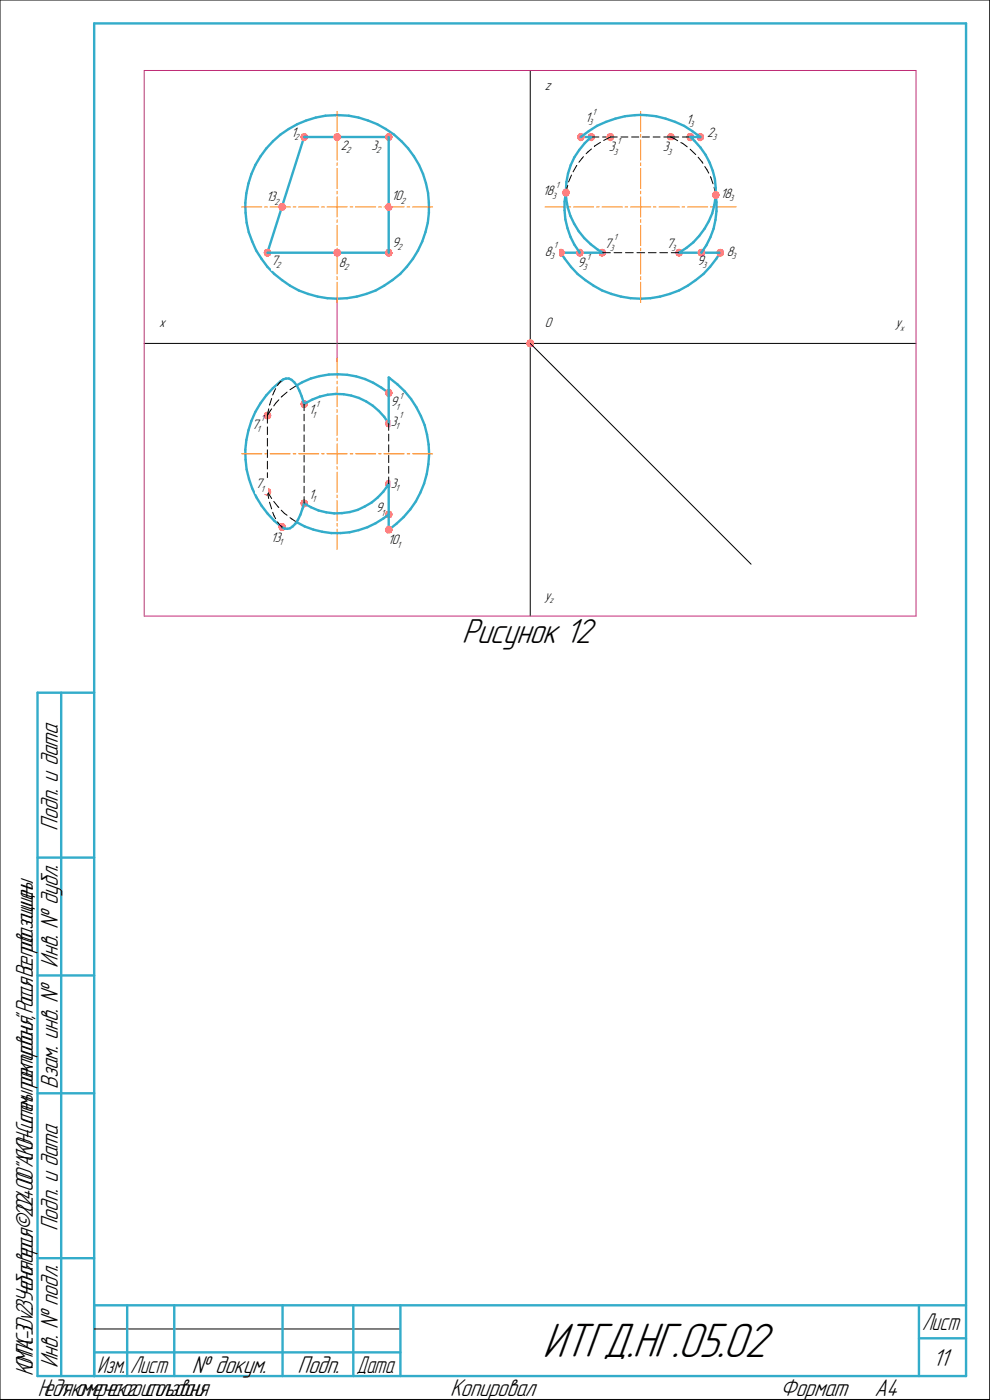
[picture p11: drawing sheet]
<svg xmlns="http://www.w3.org/2000/svg" width="210mm" height="297mm" viewBox="0 0 210 297" stroke-linecap="round" stroke-linejoin="round" font-family="sans-serif">
<defs><g id="words">
<text font-size="10.9" x="115.1" y="288">ИТГД.НГ.05.02</text>
<text font-size="7.8" x="98" y="136.4">Рисунок 12</text>
<g font-size="5.5">
<text x="12.3" y="176.2" transform="rotate(-90 12.3 176.2)">Подп. и дата</text>
<text x="12.3" y="205.3" transform="rotate(-90 12.3 205.3)">Инв. № дубл.</text>
<text x="12.3" y="231.1" transform="rotate(-90 12.3 231.1)">Взам. инв. №</text>
<text x="12.3" y="261.2" transform="rotate(-90 12.3 261.2)">Подп. и дата</text>
<text x="12.3" y="290.3" transform="rotate(-90 12.3 290.3)">Инв. № подл.</text>
<text x="40.7" y="291.3">№ докум.</text>
<text x="63.1" y="291.3">Подп.</text>
<text x="197.9" y="289.8">11</text>
<text x="95.5" y="296.3">Копировал</text>
<text x="165.5" y="296.3">Формат</text>
<text x="185.5" y="296.3">A4</text>
</g>
<g font-size="5.4">
<text x="195.6" y="282.3">Лист</text>
<text x="7" y="292" transform="rotate(-90 7 292)">КОМПАС-3Dv23Учебнаяверсия©2024ООО&quot;АСКОН-Системыпроектирования&quot;,Россия.Всеправазащищены.</text>
<text x="20.6" y="291.3">Изм.</text>
<text x="27.6" y="291.3">Лист</text>
<text x="75.6" y="291.3">Дата</text>
<text x="8" y="296.2">Недлякоммерческогоиспользования</text>
</g>
<g font-size="3.1">
<text x="115.6" y="19">z</text>
<text x="61.8" y="29.1">1</text>
<text x="124.1" y="25.9">1</text>
<text x="145.5" y="26.3">1</text>
<text x="150" y="29.1">2</text>
<text x="72.3" y="31.8">2</text>
<text x="78.8" y="31.8">3</text>
<text x="129.2" y="32.1">3</text>
<text x="140.6" y="32.1">3</text>
<text x="115.2" y="41.5">18</text>
<text x="152.9" y="42">18</text>
<text x="56.4" y="42.8">13</text>
<text x="83.1" y="42.5">10</text>
<text x="83.2" y="52.3">9</text>
<text x="128.3" y="52.6">7</text>
<text x="141.4" y="52.6">7</text>
<text x="57.5" y="56.3">7</text>
<text x="71.9" y="56.6">8</text>
<text x="115.6" y="54.3">8</text>
<text x="122.5" y="56.7">9</text>
<text x="147.9" y="56.3">9</text>
<text x="154.2" y="54.3">8</text>
<text x="33.7" y="69.5">x</text>
<text x="115.6" y="69.5">О</text>
<text x="190" y="69.5">y</text>
<text x="65.5" y="87.9">1</text>
<text x="82.8" y="86.3">9</text>
<text x="53.4" y="91">7</text>
<text x="82.9" y="90.3">3</text>
<text x="54.2" y="103.6">7</text>
<text x="65.5" y="105.9">1</text>
<text x="82.9" y="103.5">3</text>
<text x="79.7" y="108.7">9</text>
<text x="57.5" y="115">13</text>
<text x="82.3" y="115.5">10</text>
<text x="115.6" y="127.4">y</text>
</g>
<g font-size="2">
<text x="62.5" y="29.8">2</text>
<text x="124.8" y="26.6">3</text>
<text x="125.7" y="24.3">1</text>
<text x="146.2" y="26.9">3</text>
<text x="151.2" y="29.8">3</text>
<text x="73.4" y="32.5">2</text>
<text x="79.8" y="32.5">2</text>
<text x="130.1" y="32.8">3</text>
<text x="130.9" y="30.5">1</text>
<text x="141.6" y="32.8">3</text>
<text x="117.9" y="39.9">1</text>
<text x="58.2" y="43.4">2</text>
<text x="85" y="43.2">2</text>
<text x="117.1" y="42.2">3</text>
<text x="154.8" y="42.7">3</text>
<text x="84.3" y="53">2</text>
<text x="117.5" y="52.7">1</text>
<text x="129.4" y="53.2">3</text>
<text x="130.2" y="51">1</text>
<text x="142.5" y="53.2">3</text>
<text x="58.6" y="56.9">2</text>
<text x="73" y="57.3">2</text>
<text x="116.7" y="54.9">3</text>
<text x="123.7" y="57.3">3</text>
<text x="124.5" y="55.1">1</text>
<text x="149" y="56.9">3</text>
<text x="155.3" y="54.9">3</text>
<text x="191" y="70.2">x</text>
<text x="55.3" y="89.4">1</text>
<text x="66.2" y="88.6">1</text>
<text x="67" y="86.3">1</text>
<text x="84" y="86.9">1</text>
<text x="84.7" y="88.8">1</text>
<text x="84.8" y="84.7">1</text>
<text x="54.5" y="91.7">1</text>
<text x="83.9" y="91">1</text>
<text x="55.3" y="104.3">1</text>
<text x="66.2" y="106.6">1</text>
<text x="83.9" y="104.1">1</text>
<text x="80.8" y="109.4">1</text>
<text x="59.3" y="115.6">1</text>
<text x="84.2" y="116.2">1</text>
<text x="116.6" y="128">z</text>
</g>
</g></defs>
<g fill="none" stroke="#000" stroke-width=".21">
<path d="M0 0h210zM0 0v297zM112.5 15v57.9zM210 0v297zM120.5 39.3l-.4 1.2zM121.2 37.1l-.6 1.5zM122.3 35.2l-.7 1.3zM122.4 35.1h.1M123.4 33.6l-.6 .8zM123.8 33.2l-.4 .4zM124.7 32.2l.8-.6zM124.7 32.2l-.4 .4z"/>
<path d="M125.4 29.1h1.7zM126.2 31l1.2-.8zM126.2 31l-.1 .1zM127.8 29.1h1.7zM128.1 29.8l1.4-.7zM129.5 29.1h1.5zM131.7 29.1h1.5zM134 29.1h1.5zM136.3 29.1h1.5zM138.6 29.1h1.4zM140.8 29.1h1.5zM142.3 29.1h1.7z"/>
<path d="M142.3 29.1l.8 .4zM143.1 29.5l.7 .4zM144.4 30.3l.4 .1zM144.8 29.1h1.6zM144.8 30.4l1 .8zM146.4 31.7l1.2 1.1zM148.1 33.4l.9 1zM149 34.4l.1 .3zM149.5 35.3l.5 .7zM150 36l.4 .7zM150.7 37.5l.1 .2zM150.8 37.7l.5 1.3z"/>
<path d="M151.5 39.7l.3 1.7zM120.1 40.5v.4zM127.8 53.6h1.7zM130.3 53.6h1.6zM132.7 53.6h1.6zM135.1 53.6h1.7zM137.6 53.6h1.6zM140 53.6h1.6zM142.4 53.6h1.6zM30.6 72.9h81.9zM112.5 72.9h81.8zM112.5 72.9v57.8z"/>
<path d="M112.5 72.9l46.8 46.8zM56.7 88.2v1.6zM56.7 90.6v1.6zM56.7 93v1.7zM56.7 95.4v1.7zM56.7 97.9v1.6zM56.8 87.6l-.1 .6zM57 86.8l-.2 .8zM57.2 85.8v.2zM57.3 87.2l-.6 1zM57.6 86.8l-.3 .4zM57.6 84.6l-.4 1.2z"/>
<path d="M58.2 83l-.3 .8zM58.5 85.6l-.4 .5zM58.5 82.5l-.3 .5zM59.2 84.8l-.7 .8zM59.3 81.2l.5-.5zM59.3 81.2l-.4 .6zM59.8 84.1l1.1-.9zM59.8 84.1l-.1 .2zM61.5 82.7l1.4-.9zM64.5 85.7v1.5zM64.5 87.9v1.4zM64.5 90.1v1.4z"/>
<path d="M64.5 92.3v1.4zM64.5 94.4v1.4zM64.5 96.6v1.4zM64.5 98.8v1.4zM82.5 89.9v1.4zM82.5 92.1v1.5zM82.5 94.4v1.5zM82.5 96.6v1.6zM82.5 98.9v1.5zM56.7 104.4l.9 1.4zM56.7 104.4l.3 1.4zM56.7 100.3v1.6z"/>
<path d="M56.7 102.7v1.7zM57.2 106.6l.4 1.4zM57.9 108.7l.2 .7zM58.1 106.4l.9 1.1zM58.1 109.4l.4 .7zM58.9 110.7l.4 .6zM59 107.5l.2 .2zM59.3 111.3l.5 .5zM59.7 108.3l.6 .6zM59.8 111.8h.1M60.3 108.9l.6 .4zM61.5 109.8l.4 .3z"/>
<path d="M61.9 110.1l1 .7zM64.5 101v1.4zM64.5 103.2v1.4zM64.5 105.4v1.4zM82.5 101.2v1.5zM0 297h210zM20 282h64.9z"/>
</g>
<g fill="none" stroke="#33acca" stroke-width=".51">
<path d="M20 5h184.9zM20 5v287zM204.9 5v287zM52.7 38.9l-.4 2.1zM53.3 36.9l-.6 2zM54.2 35l-.9 1.9zM55.3 33.2l-1.1 1.8zM56.5 31.5l-1.2 1.7zM57.9 30l-1.4 1.5zM57.9 30l1.6-1.4zM59.5 28.6l1.7-1.2zM61.2 27.4l1.8-1z"/>
<path d="M63 26.4l2-.8zM64.5 29.1l-7.8 24.5zM64.5 29.1h18zM65 25.6l2-.7zM67 24.9l2-.3zM69 24.6l2.2-.2zM71.2 24.4h.3zM71.5 24.4h.4zM71.9 24.4l2.1 .2zM74 24.6l2.1 .3zM76.1 24.9l2 .7zM78.1 25.6l1.9 .8z"/>
<path d="M80 26.4l1.8 1zM81.8 27.4l1.8 1.2zM82.5 29.1v24.5zM83.6 28.6l1.6 1.4zM85.2 30l1.4 1.5zM86.6 31.5l1.2 1.7zM87.8 33.2l1.1 1.8zM88.9 35l.8 1.9zM89.7 36.9l.7 2zM90.4 38.9l.4 2.1zM120.2 38.6l-.1 1.8zM120.5 36.8l-.3 1.8z"/>
<path d="M121.1 35.1l-.6 1.7zM121.9 33.4l-.8 1.7zM122.9 31.8l-1 1.6zM123.2 29.1h2.2zM123.2 29.1l1.7-1.3zM124.1 30.4l1.3-1.3zM124.1 30.4l-1.2 1.4zM124.9 27.8l1.8-1.1zM126.7 26.7l1.9-.8zM128.6 25.9l2-.7zM130.6 25.2l2-.5zM132.6 24.7l2.1-.3z"/>
<path d="M134.7 24.4h1.2zM135.9 24.4h1.2zM137.1 24.4l2.1 .3zM139.2 24.7l2 .5zM141.2 25.2l2 .7zM143.2 25.9l1.9 .8zM145.1 26.7l1.8 1.1zM146.4 29.1h2.2zM146.5 29.1l.9 .8zM146.9 27.8l1.7 1.3zM147.4 29.9l1.2 1.4zM148.6 31.3l1.1 1.6z"/>
<path d="M149.7 32.9l.8 1.6zM150.5 34.5l.7 1.7zM151.2 36.2l.5 1.8zM151.7 38l.1 1.8zM151.8 39.8v1.9zM52 43.1l.1 2.1zM52.1 45.2l.2 2zM52.3 41l-.3 2.1zM52.3 47.2l.5 2.1zM52.8 49.3l.7 2zM53.5 51.3l.9 1.9zM54.4 53.2l1.1 1.7z"/>
<path d="M55.5 54.9l1.2 1.7zM56.7 56.6l1.5 1.5zM56.7 53.6h25.8zM58.2 58.1l1.6 1.3zM59.8 59.4l1.7 1.2zM83.3 59.4l1.6-1.3zM86.3 56.6l-1.4 1.5zM87.6 54.9l-1.3 1.7zM88.7 53.2l-1.1 1.7zM89.6 51.3l-.9 1.9zM90.3 49.3l-.7 2zM90.8 47.2l-.5 2.1z"/>
<path d="M90.8 41l.2 2.1zM91 45.2l-.2 2zM91 43.1v2.1zM119 53.6l.8 1.3zM119 53.6h8.8zM119.8 42.8v1.8zM119.8 44.6l.1 2zM119.8 54.9l1.3 1.7zM119.9 46.6l.5 1.8zM120.1 40.4v1.8zM120.1 40.9l-.3 1.9zM120.1 42.2l.4 1.8z"/>
<path d="M120.4 48.4l.6 1.8zM120.5 44l.5 1.8zM121 45.8l.8 1.7zM121 50.2l.9 1.7zM121.1 56.6l1.4 1.5zM121.8 47.5l1 1.6zM121.9 51.9l1 1.6zM122.5 58.1l1.7 1.3zM122.8 49.1l1.2 1.4zM122.9 53.5l.1 .1zM124 50.5l1.3 1.3zM124.2 59.4l1.7 1.2z"/>
<path d="M125.3 51.8l1.5 1.1zM126.8 52.9l1 .7zM144 53.6h8.6zM144 53.6l1.6-1zM145.6 52.6l1.5-1.2zM147.6 59.4l1.6-1.3zM148.3 50.1l-1.2 1.3zM149.5 48.5l-1.2 1.6zM149.9 52l-1.1 1.6zM150.4 47l-.9 1.5zM150.7 56.6l-1.5 1.5zM150.7 50.3l-.8 1.7z"/>
<path d="M151.1 45.3l-.7 1.7zM151.4 48.5l-.7 1.8zM151.6 43.5l-.5 1.8zM151.8 46.7l-.4 1.8zM151.8 41.4l.2 1.5zM151.8 41.7l-.2 1.8zM151.9 54.9l-1.2 1.7zM152 44.8l-.2 1.9zM152 42.9v1.9zM152.8 53.6l-.9 1.3zM61.5 60.6l1.9 1zM63.4 61.6l2 .8z"/>
<path d="M65.4 62.4l2 .5zM67.4 62.9l2 .4zM67.8 79.8l2-.3zM69.4 63.3l2.1 .1zM69.8 79.5l1.9-.1zM71.5 63.4l2.1-.1zM71.7 79.4l2 .1zM73.6 63.3l2.1-.4zM73.7 79.5l1.9 .4zM75.6 79.9l1.8 .5zM75.7 62.9l2-.5zM77.7 62.4l2-.8z"/>
<path d="M79.7 61.6l1.8-1zM81.5 60.6l1.8-1.2zM125.9 60.6l1.8 1zM127.7 61.6l2 .8zM129.7 62.4l2 .5zM131.7 62.9l2.1 .4zM133.8 63.3l2.1 .1zM135.9 63.4l2.1-.1zM138 63.3l2-.4zM140 62.9l2.1-.5zM142.1 62.4l1.9-.8zM144 61.6l1.9-1z"/>
<path d="M145.9 60.6l1.7-1.2zM52 95.4l.1 2.1zM52.1 97.5l.2 2.1zM52.3 93.4l-.3 2zM52.3 99.6l.5 2.1zM52.7 91.3l-.4 2.1zM53.3 89.3l-.6 2zM54.2 87.4l-.9 1.9zM55.3 85.6l-1.1 1.8zM56.5 83.9l-1.2 1.7zM57.9 82.4l-1.4 1.5zM57.9 82.4l1.6-1.5z"/>
<path d="M59.5 80.9l.3-.2zM59.8 80.7l.3-.2zM60.1 80.5l.6-.2zM60.7 80.3h.6zM61.3 80.3l.6 .3zM61.9 80.6l.5 .5zM62.4 81.1l.6 .7zM62.9 81.8l1.2-.7zM63 81.8l.5 1.1zM63.5 82.9l.5 1.2zM64 84.1l.5 1.6zM64.1 81.1l1.8-.8z"/>
<path d="M64.5 85.7l.2-.1zM64.7 85.6l1.6-.8zM65.9 80.3l1.9-.5zM66.3 84.8l1.5-.6zM67.8 84.2l1.7-.4zM69.5 83.8l1.7-.2zM71.2 83.6l1.7 .1zM72.9 83.7l1.6 .2zM74.5 83.9l1.6 .5zM76.1 84.4l1.6 .8zM77.4 80.4l1.8 .8zM77.7 85.2l1.4 .9z"/>
<path d="M79.1 86.1l1.3 1.1zM79.2 81.2l1.7 1zM80.4 87.2l1.1 1.2zM80.9 82.2l1.6 1.2zM81.5 88.4l1 1.5zM82.5 80.1l.2 .2zM82.5 80.1v9.8zM82.7 80.3l1.6 1.3zM84.3 81.6l1.6 1.4zM85.9 83l1.3 1.7zM87.2 84.7l1.1 1.7zM88.3 86.4l1 1.9z"/>
<path d="M89.3 88.3l.8 1.9zM90.1 90.2l.5 2zM90.6 92.2l.3 2.1zM90.9 98.5l-.4 2.1zM90.9 94.3l.1 2.1zM91 96.4l-.1 2.1zM52.8 101.7l.7 1.9zM53.5 103.6l.9 2zM54.4 105.6l1.1 1.7zM55.5 107.3l1.3 1.7zM56.8 109l1.4 1.5zM58.2 110.5l1.6 1.4z"/>
<path d="M59.8 111.9l.6 .3zM60.4 112.2h.6zM61 112.2l.5-.1zM61.5 112.1l.6-.4zM62.1 111.7l.6-.6zM62.9 110.8l1.7 .9zM63.2 110.3l-.5 .8zM63.7 109.2l-.5 1.1zM64.2 107.9l-.5 1.3zM64.5 106.8l1.5 .8zM64.5 106.8l-.3 1.1zM64.6 111.7l1.9 .7z"/>
<path d="M66 107.6l1.6 .7zM66.5 112.4l1.9 .4zM67.6 108.3l1.6 .4zM68.4 112.8l1.9 .3zM69.2 108.7l1.7 .2zM70.3 113.1h1.9zM70.9 108.9h1.6zM72.2 113.1l2-.2zM72.5 108.9l1.7-.2zM74.2 112.9l1.9-.4zM74.2 108.7l1.7-.5zM75.9 108.2l1.5-.7z"/>
<path d="M76.1 112.5l1.8-.6zM77.4 107.5l1.5-.9zM77.9 111.9l1.8-.9zM78.9 106.6l1.3-1zM79.7 111l1.6-1zM81.3 104.3l-1.1 1.3zM81.3 110l1.2-.8zM82.3 103l-1 1.3zM82.5 112.4l1.6-1.3zM82.5 102.7v9.7zM82.5 102.7l-.2 .3zM84.1 111.1l1.5-1.4z"/>
<path d="M87 108.1l-1.4 1.6zM88.2 106.4l-1.2 1.7zM89.2 104.5l-1 1.9zM90 102.6l-.8 1.9zM90.5 100.6l-.5 2zM8 147v145zM8 147h12zM13 147v145zM8 182h12zM8 207h12zM8 232h12zM8 267h12z"/>
<path d="M20 277h184.9zM20 277v15zM27 277v15zM37 277v15zM59.9 277v15zM75 277v15zM84.9 277v15zM195 277v15zM8 292h12zM20 292h184.9zM20 287h7zM27 287h10z"/>
<path d="M37 287h22.9zM59.9 287h15.1zM75 287h9.9zM195 284h9.9z"/>
</g>
<g fill="none" stroke="#c52b79" stroke-width=".21">
<path d="M30.6 15h163.7zM30.6 15v115.7zM194.3 15v115.7zM146.4 29.1l1 .8zM147.4 29.9l1.2 1.4zM148.6 31.3l1.1 1.6zM149.7 32.9l.8 1.6zM150.5 34.5l.7 1.7zM151.2 36.2l.5 1.8zM151.7 38l.1 1.8zM151.8 39.8v1.9zM144 53.6l1.6-1z"/>
<path d="M145.6 52.6l1.5-1.2zM148.3 50.1l-1.2 1.3zM149.5 48.5l-1.2 1.6zM150.4 47l-.9 1.5zM151.1 45.3l-.7 1.7zM151.6 43.5l-.5 1.8zM151.8 41.7l-.2 1.8zM71.5 63.4v13.4zM30.6 130.7h163.7z"/>
</g>
<g fill="#ff8080" stroke="#ff8080" stroke-width=".21">
<path d="M112.4 72.1h.3zM112.2 72.1h.6zM112 72.2h.9zM111.9 72.2h1.2zM111.9 72.3h1.2zM111.9 72.4h1.2zM111.8 72.4h1.4zM111.8 72.5h1.4zM111.8 72.5h1.4zM111.8 72.6h1.4zM111.8 72.6h1.4zM111.8 72.7h1.4zM111.7 72.8h1.6zM111.7 72.8h1.6zM111.6 72.9h1.7zM111.7 72.9h1.6zM111.7 73h1.6zM111.8 73h1.4zM111.8 73.1h1.4zM111.8 73.2h1.4zM111.8 73.2h1.4zM111.8 73.3h1.4zM111.9 73.3h1.2zM111.9 73.4h1.2zM111.9 73.4h1.2zM112 73.5h.9zM112.2 73.5h.6zM112.4 73.6h.3z"/>
<path d="M64.4 28.3h.3zM64.2 28.4h.6zM64.1 28.4h.9zM64 28.5h1.1zM64 28.6h1.1zM64 28.6h1.1zM63.9 28.7h1.3zM63.9 28.7h1.3zM63.8 28.8h1.4zM63.8 28.8h1.4zM63.8 28.9h1.4zM63.8 29h1.5zM63.8 29h1.5zM63.7 29.1h1.6zM63.8 29.1h1.5zM63.8 29.2h1.5zM63.8 29.2h1.4zM63.8 29.3h1.4zM63.8 29.4h1.4zM63.9 29.4h1.3zM63.9 29.5h1.3zM64 29.5h1.1zM64 29.6h1.1zM64 29.6h1.1zM64.1 29.7h.9zM64.2 29.7h.7zM64.3 29.8h.4zM64.4 29.9h.2z"/>
<path d="M56.6 52.9h.3zM56.4 52.9h.6zM56.3 53h.9zM56.2 53.1h1.1zM56.2 53.1h1.1zM56.2 53.2h1.1zM56.1 53.2h1.3zM56.1 53.3h1.3zM56 53.3h1.4zM56 53.4h1.5zM56 53.5h1.5zM56 53.5h1.5zM56 53.6h1.5zM55.9 53.6h1.6zM56 53.7h1.5zM56 53.7h1.5zM56 53.8h1.5zM56 53.8h1.5zM56 53.9h1.4zM56.1 54h1.3zM56.1 54h1.3zM56.2 54.1h1.1zM56.2 54.1h1.1zM56.2 54.2h1.1zM56.3 54.2h.9zM56.4 54.3h.7zM56.5 54.4h.5zM56.6 54.4h.2z"/>
<path d="M56.6 103.6h.3zM56.4 103.7h.6zM56.3 103.7h.9zM56.2 103.8h1.1zM56.2 103.9h1.1zM56.2 103.9h1.1zM56.1 104h1.3zM56.1 104h1.3zM56 104.1h1.4zM56 104.1h1.5zM56 104.2h1.5zM56 104.3h1.5zM56 104.3h1.5zM55.9 104.4h1.6zM56 104.4h1.5zM56 104.5h1.5zM56 104.5h1.5zM56 104.6h1.5zM56 104.6h1.4zM56.1 104.7h1.3zM56.1 104.8h1.3zM56.2 104.8h1.1zM56.2 104.9h1.1zM56.2 104.9h1.1zM56.3 105h.9zM56.4 105h.6zM56.6 105.1h.3z"/>
<path d="M59.7 111.1h.3zM59.5 111.1h.6zM59.4 111.2h.9zM59.3 111.3h1.1zM59.3 111.3h1.2zM59.3 111.4h1.2zM59.2 111.4h1.3zM59.2 111.5h1.3zM59.2 111.5h1.3zM59.2 111.6h1.4zM59.2 111.6h1.4zM59.1 111.7h1.5zM59.1 111.8h1.5zM59 111.8h1.6zM59.1 111.9h1.5zM59.1 111.9h1.5zM59.2 112h1.4zM59.2 112h1.4zM59.2 112.1h1.3zM59.2 112.2h1.3zM59.2 112.2h1.3zM59.3 112.3h1.2zM59.3 112.3h1.2zM59.3 112.4h1.1zM59.4 112.4h.9zM59.5 112.5h.7zM59.6 112.6h.5zM59.7 112.6h.2z"/>
<path d="M56.6 87.4h.3zM56.4 87.5h.6zM56.3 87.5h.9zM56.2 87.6h1.1zM56.2 87.7h1.1zM56.2 87.7h1.1zM56.1 87.8h1.3zM56.1 87.8h1.3zM56 87.9h1.4zM56 87.9h1.5zM56 88h1.5zM56 88.1h1.5zM56 88.1h1.5zM55.9 88.2h1.6zM56 88.2h1.5zM56 88.3h1.5zM56 88.3h1.5zM56 88.4h1.5zM56 88.4h1.4zM56.1 88.5h1.3zM56.1 88.6h1.3zM56.2 88.6h1.1zM56.2 88.7h1.1zM56.2 88.7h1.1zM56.3 88.8h.9zM56.4 88.8h.6zM56.6 88.9h.3z"/>
<path d="M64.4 85h.3zM64.2 85.1h.6zM64.1 85.1h.9zM64 85.2h1.1zM64 85.2h1.1zM64 85.3h1.1zM63.9 85.3h1.3zM63.9 85.4h1.3zM63.8 85.5h1.4zM63.8 85.5h1.4zM63.8 85.6h1.4zM63.8 85.6h1.5zM63.8 85.7h1.5zM63.7 85.7h1.6zM63.8 85.8h1.5zM63.8 85.9h1.5zM63.8 85.9h1.4zM63.8 86h1.4zM63.8 86h1.4zM63.9 86.1h1.3zM63.9 86.1h1.3zM64 86.2h1.1zM64 86.2h1.1zM64 86.3h1.1zM64.1 86.4h.9zM64.2 86.4h.6zM64.4 86.5h.3z"/>
<path d="M64.4 106.1h.3zM64.2 106.1h.6zM64.1 106.2h.9zM64 106.2h1.1zM64 106.3h1.1zM64 106.3h1.1zM63.9 106.4h1.3zM63.9 106.5h1.3zM63.8 106.5h1.4zM63.8 106.6h1.4zM63.8 106.6h1.4zM63.8 106.7h1.5zM63.8 106.7h1.5zM63.7 106.8h1.6zM63.8 106.8h1.5zM63.8 106.9h1.5zM63.8 107h1.4zM63.8 107h1.4zM63.8 107.1h1.4zM63.9 107.1h1.3zM63.9 107.2h1.3zM64 107.2h1.1zM64 107.3h1.1zM64 107.4h1.1zM64.1 107.4h.9zM64.2 107.5h.7zM64.3 107.5h.4zM64.4 107.6h.2z"/>
<path d="M143.9 52.9h.3zM143.8 52.9h.5zM143.7 53h.8zM143.5 53.1h1.1zM143.5 53.1h1.2zM143.5 53.2h1.2zM143.4 53.2h1.3zM143.4 53.3h1.3zM143.4 53.3h1.3zM143.4 53.4h1.4zM143.4 53.5h1.4zM143.3 53.5h1.5zM143.3 53.6h1.5zM143.3 53.6h1.5zM143.3 53.7h1.5zM143.3 53.7h1.5zM143.4 53.8h1.4zM143.4 53.8h1.4zM143.4 53.9h1.3zM143.4 54h1.3zM143.4 54h1.3zM143.5 54.1h1.2zM143.5 54.1h1.2zM143.5 54.2h1.1zM143.7 54.2h.8zM143.8 54.3h.5zM143.9 54.4h.3z"/>
<path d="M146.3 28.3h.3zM146.1 28.4h.6zM146 28.4h.9zM145.9 28.5h1.1zM145.9 28.6h1.1zM145.9 28.6h1.1zM145.8 28.7h1.3zM145.8 28.7h1.3zM145.7 28.8h1.5zM145.7 28.8h1.5zM145.7 28.9h1.5zM145.7 29h1.5zM145.7 29h1.6zM145.6 29.1h1.7zM145.7 29.1h1.6zM145.7 29.2h1.5zM145.7 29.2h1.5zM145.7 29.3h1.5zM145.7 29.4h1.5zM145.8 29.4h1.3zM145.8 29.5h1.3zM145.9 29.5h1.1zM145.9 29.6h1.1zM145.9 29.6h1.1zM146 29.7h.9zM146.1 29.7h.6zM146.3 29.8h.3z"/>
<path d="M127.6 52.9h.3zM127.5 52.9h.5zM127.3 53h.9zM127.2 53.1h1.1zM127.2 53.1h1.2zM127.2 53.2h1.2zM127.1 53.2h1.3zM127.1 53.3h1.3zM127.1 53.3h1.3zM127.1 53.4h1.4zM127.1 53.5h1.4zM127 53.5h1.5zM127 53.6h1.5zM126.9 53.6h1.6zM127 53.7h1.5zM127 53.7h1.5zM127.1 53.8h1.4zM127.1 53.8h1.4zM127.1 53.9h1.3zM127.1 54h1.3zM127.1 54h1.3zM127.2 54.1h1.2zM127.2 54.1h1.2zM127.2 54.2h1.1zM127.3 54.2h.9zM127.5 54.3h.5zM127.6 54.4h.3z"/>
<path d="M71.4 28.3h.3zM71.2 28.4h.6zM71.1 28.4h.9zM71 28.5h1.1zM71 28.6h1.1zM71 28.6h1.1zM70.9 28.7h1.3zM70.9 28.7h1.3zM70.8 28.8h1.4zM70.8 28.8h1.4zM70.8 28.9h1.5zM70.8 29h1.5zM70.8 29h1.6zM70.7 29.1h1.7zM70.8 29.1h1.6zM70.8 29.2h1.5zM70.8 29.2h1.5zM70.8 29.3h1.4zM70.8 29.4h1.4zM70.9 29.4h1.3zM70.9 29.5h1.3zM71 29.5h1.1zM71 29.6h1.1zM71 29.6h1.1zM71.1 29.7h.9zM71.2 29.7h.7zM71.3 29.8h.4zM71.4 29.9h.2z"/>
<path d="M82.4 28.3h.2zM82.2 28.4h.5zM82.1 28.4h.8zM81.9 28.5h1.1zM81.9 28.6h1.2zM81.9 28.6h1.2zM81.8 28.7h1.3zM81.8 28.7h1.3zM81.8 28.8h1.3zM81.8 28.8h1.4zM81.8 28.9h1.4zM81.7 29h1.6zM81.7 29h1.6zM81.7 29.1h1.6zM81.7 29.1h1.6zM81.7 29.2h1.6zM81.8 29.2h1.4zM81.8 29.3h1.4zM81.8 29.4h1.3zM81.8 29.4h1.3zM81.8 29.5h1.3zM81.9 29.5h1.2zM81.9 29.6h1.2zM81.9 29.6h1.1zM82 29.7h.9zM82.1 29.7h.7zM82.2 29.8h.5zM82.4 29.9h.2z"/>
<path d="M142.2 28.3h.3zM142 28.4h.6zM141.9 28.4h.8zM141.7 28.5h1.2zM141.7 28.6h1.2zM141.7 28.6h1.2zM141.7 28.7h1.3zM141.7 28.7h1.3zM141.6 28.8h1.4zM141.6 28.8h1.4zM141.6 28.9h1.5zM141.6 29h1.5zM141.6 29h1.5zM141.5 29.1h1.6zM141.6 29.1h1.5zM141.6 29.2h1.5zM141.6 29.2h1.5zM141.6 29.3h1.4zM141.6 29.4h1.4zM141.7 29.4h1.3zM141.7 29.5h1.3zM141.7 29.5h1.2zM141.7 29.6h1.2zM141.7 29.6h1.2zM141.8 29.7h.9zM142 29.7h.6zM142.1 29.8h.4zM142.2 29.9h.2z"/>
<path d="M146.3 28.3h.3zM146.1 28.4h.6zM146 28.4h.9zM145.9 28.5h1.1zM145.9 28.6h1.1zM145.9 28.6h1.1zM145.8 28.7h1.3zM145.8 28.7h1.3zM145.7 28.8h1.5zM145.7 28.8h1.5zM145.7 28.9h1.5zM145.7 29h1.5zM145.7 29h1.6zM145.6 29.1h1.7zM145.7 29.1h1.6zM145.7 29.2h1.5zM145.7 29.2h1.5zM145.7 29.3h1.5zM145.7 29.4h1.5zM145.8 29.4h1.3zM145.8 29.5h1.3zM145.9 29.5h1.1zM145.9 29.6h1.1zM145.9 29.6h1.1zM146 29.7h.9zM146.1 29.7h.7zM146.2 29.8h.4zM146.3 29.9h.2z"/>
<path d="M148.4 28.3h.3zM148.3 28.4h.5zM148.2 28.4h.8zM148 28.5h1.1zM148 28.6h1.2zM148 28.6h1.2zM147.9 28.7h1.3zM147.9 28.7h1.3zM147.9 28.8h1.3zM147.9 28.8h1.4zM147.9 28.9h1.4zM147.8 29h1.6zM147.8 29h1.6zM147.8 29.1h1.6zM147.8 29.1h1.6zM147.8 29.2h1.6zM147.9 29.2h1.4zM147.9 29.3h1.4zM147.9 29.4h1.3zM147.9 29.4h1.3zM147.9 29.5h1.3zM148 29.5h1.2zM148 29.6h1.2zM148 29.6h1.1zM148.1 29.7h.9zM148.2 29.7h.7zM148.3 29.8h.5zM148.4 29.9h.3z"/>
<path d="M125.3 28.3h.3zM125.1 28.4h.6zM125 28.4h.9zM124.9 28.5h1.1zM124.9 28.6h1.1zM124.9 28.6h1.1zM124.8 28.7h1.3zM124.8 28.7h1.3zM124.7 28.8h1.4zM124.7 28.8h1.5zM124.7 28.9h1.5zM124.7 29h1.5zM124.7 29h1.5zM124.6 29.1h1.6zM124.7 29.1h1.5zM124.7 29.2h1.5zM124.7 29.2h1.5zM124.7 29.3h1.5zM124.7 29.4h1.4zM124.8 29.4h1.3zM124.8 29.5h1.3zM124.9 29.5h1.1zM124.9 29.6h1.1zM124.9 29.6h1.1zM125 29.7h.9zM125.1 29.7h.7zM125.2 29.8h.4zM125.3 29.9h.2z"/>
<path d="M123.1 28.3h.3zM122.9 28.4h.6zM122.8 28.4h.9zM122.7 28.5h1.1zM122.7 28.6h1.1zM122.7 28.6h1.1zM122.6 28.7h1.3zM122.6 28.7h1.3zM122.5 28.8h1.4zM122.5 28.8h1.5zM122.5 28.9h1.5zM122.5 29h1.5zM122.5 29h1.5zM122.4 29.1h1.6zM122.5 29.1h1.5zM122.5 29.2h1.5zM122.5 29.2h1.5zM122.5 29.3h1.5zM122.5 29.4h1.4zM122.6 29.4h1.3zM122.6 29.5h1.3zM122.7 29.5h1.1zM122.7 29.6h1.1zM122.7 29.6h1.1zM122.8 29.7h.9zM122.9 29.7h.7zM123 29.8h.4zM123.1 29.9h.2z"/>
<path d="M129.4 28.3h.3zM129.2 28.4h.6zM129.1 28.4h.8zM128.9 28.5h1.1zM128.9 28.6h1.2zM128.9 28.6h1.2zM128.9 28.7h1.3zM128.8 28.7h1.4zM128.8 28.8h1.4zM128.7 28.8h1.5zM128.7 28.9h1.5zM128.7 29h1.6zM128.7 29h1.6zM128.6 29.1h1.7zM128.7 29.1h1.6zM128.7 29.2h1.6zM128.7 29.2h1.5zM128.7 29.3h1.5zM128.8 29.4h1.4zM128.8 29.4h1.4zM128.9 29.5h1.3zM128.9 29.5h1.2zM128.9 29.6h1.2zM128.9 29.6h1.1zM129 29.7h.9zM129.1 29.7h.7zM129.3 29.8h.4zM129.4 29.9h.2z"/>
<path d="M82.4 101.9h.2zM82.2 102h.5zM82.1 102.1h.8zM81.9 102.1h1.1zM81.9 102.2h1.2zM81.9 102.2h1.2zM81.8 102.3h1.3zM81.8 102.3h1.3zM81.8 102.4h1.3zM81.8 102.4h1.4zM81.8 102.5h1.4zM81.7 102.6h1.6zM81.7 102.6h1.6zM81.7 102.7h1.6zM81.7 102.7h1.6zM81.7 102.8h1.6zM81.8 102.8h1.4zM81.8 102.9h1.4zM81.8 103h1.3zM81.8 103h1.3zM81.8 103.1h1.3zM81.9 103.1h1.2zM81.9 103.2h1.2zM81.9 103.2h1.1zM82 103.3h.9zM82.1 103.3h.7zM82.2 103.4h.5zM82.4 103.5h.2z"/>
<path d="M71.4 52.9h.3zM71.2 52.9h.6zM71.1 53h.9zM71 53.1h1.1zM71 53.1h1.1zM71 53.2h1.1zM70.9 53.2h1.3zM70.9 53.3h1.3zM70.8 53.3h1.4zM70.8 53.4h1.4zM70.8 53.5h1.5zM70.8 53.5h1.5zM70.8 53.6h1.6zM70.7 53.6h1.7zM70.8 53.7h1.6zM70.8 53.7h1.5zM70.8 53.8h1.5zM70.8 53.8h1.4zM70.8 53.9h1.4zM70.9 54h1.3zM70.9 54h1.3zM71 54.1h1.1zM71 54.1h1.1zM71 54.2h1.1zM71.1 54.2h.9zM71.2 54.3h.7zM71.3 54.4h.4zM71.4 54.4h.2z"/>
<path d="M82.4 52.9h.2zM82.2 52.9h.5zM82.1 53h.8zM81.9 53.1h1.1zM81.9 53.1h1.2zM81.9 53.2h1.2zM81.8 53.2h1.3zM81.8 53.3h1.3zM81.8 53.3h1.3zM81.8 53.4h1.4zM81.8 53.5h1.4zM81.7 53.5h1.6zM81.7 53.6h1.6zM81.7 53.6h1.6zM81.7 53.7h1.6zM81.7 53.7h1.6zM81.8 53.8h1.4zM81.8 53.8h1.4zM81.8 53.9h1.3zM81.8 54h1.3zM81.8 54h1.3zM81.9 54.1h1.2zM81.9 54.1h1.2zM81.9 54.2h1.1zM82 54.2h.9zM82.1 54.3h.7zM82.2 54.4h.5zM82.4 54.4h.2z"/>
<path d="M82.4 108.4h.2zM82.2 108.4h.5zM82.1 108.5h.7zM82 108.5h.9zM81.9 108.6h1.1zM81.9 108.7h1.2zM81.9 108.7h1.2zM81.8 108.8h1.3zM81.8 108.8h1.3zM81.8 108.9h1.3zM81.8 108.9h1.4zM81.8 109h1.4zM81.7 109.1h1.6zM81.7 109.1h1.6zM81.7 109.2h1.6zM81.7 109.2h1.6zM81.7 109.3h1.6zM81.8 109.3h1.4zM81.8 109.4h1.4zM81.8 109.4h1.3zM81.8 109.5h1.3zM81.8 109.6h1.3zM81.9 109.6h1.2zM81.9 109.7h1.2zM81.9 109.7h1.1zM82.1 109.8h.8zM82.2 109.8h.5zM82.4 109.9h.2z"/>
<path d="M152.7 52.9h.3zM152.5 52.9h.6zM152.4 53h.8zM152.2 53.1h1.2zM152.2 53.1h1.2zM152.2 53.2h1.2zM152.2 53.2h1.3zM152.1 53.3h1.4zM152.1 53.3h1.4zM152.1 53.4h1.4zM152.1 53.5h1.4zM152 53.5h1.6zM152 53.6h1.6zM151.9 53.6h1.7zM152 53.7h1.6zM152 53.7h1.6zM152.1 53.8h1.4zM152.1 53.8h1.4zM152.1 53.9h1.4zM152.1 54h1.4zM152.2 54h1.3zM152.2 54.1h1.2zM152.2 54.1h1.2zM152.2 54.2h1.2zM152.3 54.2h.9zM152.5 54.3h.6zM152.6 54.4h.4zM152.7 54.4h.2z"/>
<path d="M82.4 43.2h.2zM82.2 43.2h.5zM82.1 43.3h.8zM81.9 43.3h1.1zM81.9 43.4h1.2zM81.9 43.5h1.2zM81.8 43.5h1.3zM81.8 43.6h1.3zM81.8 43.6h1.3zM81.8 43.7h1.4zM81.8 43.7h1.4zM81.7 43.8h1.6zM81.7 43.9h1.6zM81.7 43.9h1.6zM81.7 44h1.6zM81.7 44h1.6zM81.8 44.1h1.4zM81.8 44.1h1.4zM81.8 44.2h1.3zM81.8 44.3h1.3zM81.8 44.3h1.3zM81.9 44.4h1.2zM81.9 44.4h1.2zM81.9 44.5h1.1zM82.1 44.5h.8zM82.2 44.6h.5zM82.4 44.6h.2z"/>
<path d="M82.4 111.6h.2zM82.2 111.7h.5zM82.1 111.8h.7zM82 111.8h.9zM81.9 111.9h1.1zM81.9 111.9h1.2zM81.9 112h1.2zM81.8 112h1.3zM81.8 112.1h1.3zM81.8 112.2h1.3zM81.8 112.2h1.4zM81.8 112.3h1.4zM81.7 112.3h1.6zM81.7 112.4h1.6zM81.7 112.4h1.6zM81.7 112.5h1.6zM81.7 112.6h1.6zM81.8 112.6h1.4zM81.8 112.7h1.4zM81.8 112.7h1.3zM81.8 112.8h1.3zM81.8 112.8h1.3zM81.9 112.9h1.2zM81.9 112.9h1.2zM81.9 113h1.1zM82.1 113.1h.8zM82.2 113.1h.5zM82.4 113.2h.2z"/>
<path d="M148.7 52.9h.3zM148.5 52.9h.6zM148.4 53h.8zM148.2 53.1h1.2zM148.2 53.1h1.2zM148.2 53.2h1.2zM148.2 53.2h1.3zM148.2 53.3h1.3zM148.1 53.3h1.4zM148.1 53.4h1.4zM148.1 53.5h1.4zM148.1 53.5h1.5zM148.1 53.6h1.5zM148 53.6h1.6zM148.1 53.7h1.5zM148.1 53.7h1.5zM148.1 53.8h1.4zM148.1 53.8h1.4zM148.1 53.9h1.4zM148.2 54h1.3zM148.2 54h1.3zM148.2 54.1h1.2zM148.2 54.1h1.2zM148.2 54.2h1.2zM148.4 54.2h.8zM148.5 54.3h.6zM148.7 54.4h.3z"/>
<path d="M122.9 52.9h.3zM122.7 52.9h.6zM122.6 53h.8zM122.4 53.1h1.2zM122.4 53.1h1.2zM122.4 53.2h1.2zM122.4 53.2h1.3zM122.4 53.3h1.3zM122.3 53.3h1.4zM122.3 53.4h1.4zM122.3 53.5h1.4zM122.3 53.5h1.5zM122.3 53.6h1.5zM122.2 53.6h1.6zM122.3 53.7h1.5zM122.3 53.7h1.5zM122.3 53.8h1.4zM122.3 53.8h1.4zM122.3 53.9h1.4zM122.4 54h1.3zM122.4 54h1.3zM122.4 54.1h1.2zM122.4 54.1h1.2zM122.4 54.2h1.2zM122.6 54.2h.8zM122.7 54.3h.6zM122.9 54.4h.3z"/>
<path d="M82.4 89.1h.2zM82.2 89.1h.5zM82.1 89.2h.7zM82 89.2h.9zM81.9 89.3h1.1zM81.9 89.4h1.2zM81.9 89.4h1.2zM81.8 89.5h1.3zM81.8 89.5h1.3zM81.8 89.6h1.3zM81.8 89.6h1.4zM81.8 89.7h1.4zM81.7 89.7h1.6zM81.7 89.8h1.6zM81.7 89.9h1.6zM81.7 89.9h1.6zM81.7 90h1.6zM81.8 90h1.4zM81.8 90.1h1.4zM81.8 90.1h1.3zM81.8 90.2h1.3zM81.8 90.3h1.3zM81.9 90.3h1.2zM81.9 90.4h1.2zM81.9 90.4h1.1zM82.1 90.5h.8zM82.2 90.5h.5zM82.4 90.6h.2z"/>
<path d="M82.4 82.6h.2zM82.2 82.7h.5zM82.1 82.7h.8zM81.9 82.8h1.1zM81.9 82.9h1.2zM81.9 82.9h1.2zM81.8 83h1.3zM81.8 83h1.3zM81.8 83.1h1.3zM81.8 83.1h1.4zM81.8 83.2h1.4zM81.7 83.3h1.6zM81.7 83.3h1.6zM81.7 83.4h1.6zM81.7 83.4h1.6zM81.7 83.5h1.6zM81.8 83.5h1.4zM81.8 83.6h1.4zM81.8 83.7h1.3zM81.8 83.7h1.3zM81.8 83.8h1.3zM81.9 83.8h1.2zM81.9 83.9h1.2zM81.9 83.9h1.1zM82 84h.9zM82.1 84h.7zM82.2 84.1h.5zM82.4 84.2h.2z"/>
<path d="M59.7 43.2h.3zM59.5 43.2h.6zM59.4 43.3h.9zM59.3 43.3h1.1zM59.3 43.4h1.2zM59.3 43.5h1.2zM59.2 43.5h1.3zM59.2 43.6h1.3zM59.2 43.6h1.3zM59.2 43.7h1.4zM59.2 43.7h1.4zM59.1 43.8h1.5zM59.1 43.9h1.5zM59 43.9h1.6zM59.1 44h1.5zM59.1 44h1.5zM59.2 44.1h1.4zM59.2 44.1h1.4zM59.2 44.2h1.3zM59.2 44.3h1.3zM59.2 44.3h1.3zM59.3 44.4h1.2zM59.3 44.4h1.2zM59.3 44.5h1.1zM59.4 44.5h.9zM59.5 44.6h.6zM59.7 44.6h.3z"/>
<path d="M118.9 52.9h.3zM118.7 52.9h.6zM118.6 53h.8zM118.4 53.1h1.1zM118.4 53.1h1.2zM118.4 53.2h1.2zM118.4 53.2h1.3zM118.4 53.3h1.3zM118.3 53.3h1.4zM118.3 53.4h1.4zM118.3 53.5h1.5zM118.3 53.5h1.5zM118.3 53.6h1.5zM118.2 53.6h1.6zM118.3 53.7h1.5zM118.3 53.7h1.5zM118.3 53.8h1.5zM118.3 53.8h1.4zM118.3 53.9h1.4zM118.4 54h1.3zM118.4 54h1.3zM118.4 54.1h1.2zM118.4 54.1h1.2zM118.4 54.2h1.1zM118.6 54.2h.8zM118.7 54.3h.6zM118.9 54.4h.3z"/>
<path d="M151.7 40.6h.3zM151.6 40.7h.5zM151.4 40.8h.9zM151.3 40.8h1.1zM151.3 40.9h1.2zM151.3 40.9h1.2zM151.2 41h1.3zM151.2 41h1.3zM151.2 41.1h1.3zM151.2 41.1h1.4zM151.2 41.2h1.4zM151.1 41.3h1.5zM151.1 41.3h1.5zM151 41.4h1.6zM151.1 41.4h1.5zM151.1 41.5h1.5zM151.2 41.5h1.4zM151.2 41.6h1.4zM151.2 41.7h1.3zM151.2 41.7h1.3zM151.2 41.8h1.3zM151.3 41.8h1.2zM151.3 41.9h1.2zM151.3 41.9h1.1zM151.4 42h.9zM151.6 42.1h.5zM151.7 42.1h.3z"/>
<path d="M119.9 40.1h.3zM119.8 40.2h.5zM119.7 40.2h.8zM119.5 40.3h1.1zM119.5 40.4h1.2zM119.4 40.4h1.3zM119.4 40.5h1.3zM119.4 40.5h1.3zM119.4 40.6h1.3zM119.3 40.6h1.5zM119.3 40.7h1.5zM119.3 40.8h1.5zM119.3 40.8h1.5zM119.2 40.9h1.6zM119.3 40.9h1.5zM119.3 41h1.5zM119.3 41h1.5zM119.3 41.1h1.5zM119.4 41.1h1.3zM119.4 41.2h1.3zM119.4 41.3h1.3zM119.4 41.3h1.3zM119.5 41.4h1.2zM119.5 41.4h1.1zM119.7 41.5h.8zM119.8 41.5h.5zM119.9 41.6h.3z"/>
</g>
<g fill="none" stroke="#ff8000" stroke-width=".21">
<path d="M71.5 23.7v4.2zM71.5 28.5v.6zM71.5 29.7v4.3zM71.5 34.5v.6zM71.5 35.7v4.3zM135.9 23.7v4.2zM135.9 28.5v.6zM135.9 29.7v4.3zM135.9 34.5v.6zM135.9 35.7v4.3zM51.3 43.9h4.2zM56.2 43.9h.5z"/>
<path d="M57.3 43.9h4.3zM62.2 43.9h.6zM63.3 43.9h4.3zM68.2 43.9h.6zM69.4 43.9h2.1zM71.5 43.9h2.2zM71.5 59.9v4.3zM71.5 58.7v.6zM71.5 53.8v4.3zM71.5 52.7v.5zM71.5 47.8v4.3zM71.5 46.6v.6z"/>
<path d="M71.5 43.9v2.2zM71.5 40.6v.5zM71.5 41.8v2.1zM74.3 43.9h.5zM75.4 43.9h4.3zM80.3 43.9h.6zM81.4 43.9h4.3zM86.4 43.9h.5zM87.5 43.9h4.3zM115.6 43.9h4.3zM120.5 43.9h.6zM121.7 43.9h4.2z"/>
<path d="M126.5 43.9h.6zM127.7 43.9h4.3zM132.6 43.9h.6zM133.8 43.9h2.1zM135.9 43.9h2.2zM135.9 59.9v4.3zM135.9 58.7v.6zM135.9 53.8v4.3zM135.9 52.7v.5zM135.9 47.8v4.3zM135.9 46.6v.6zM135.9 43.9v2.2z"/>
<path d="M135.9 40.6v.5zM135.9 41.8v2.1zM138.6 43.9h.6zM139.8 43.9h4.3zM144.7 43.9h.5zM145.9 43.9h4.2zM150.7 43.9h.6zM151.9 43.9h4.3zM71.5 76v4.3zM51.3 96.3h4.2zM56.2 96.3h.5zM57.3 96.3h4.3z"/>
<path d="M62.2 96.3h.6zM63.3 96.3h4.3zM68.2 96.3h.6zM69.4 96.3h2.1zM71.5 96.3h2.2zM71.5 99v.6zM71.5 96.3v2.1zM71.5 80.9v.5zM71.5 82.1v4.2zM71.5 86.9v.6zM71.5 88.1v4.3zM71.5 93v.5z"/>
<path d="M71.5 94.1v2.2zM74.3 96.3h.5zM75.4 96.3h4.3zM80.3 96.3h.6zM81.4 96.3h4.3zM86.4 96.3h.5zM87.5 96.3h4.3zM71.5 112.3v4.3zM71.5 111.1v.5zM71.5 106.2v4.3zM71.5 105v.6zM71.5 100.2v4.3z"/>
</g>
<g fill="#fff" stroke="#fff" stroke-width=".21">
<path d="M115.6 67.3h1.9zM115.6 67.3h1.9zM115.6 67.4h1.9zM115.6 67.5h1.9zM115.6 67.5h1.9zM115.6 67.6h1.9zM115.6 67.6h1.9zM115.6 67.7h1.9zM115.6 67.7h1.9zM115.6 67.8h1.9zM115.6 67.8h1.9zM115.6 67.9h1.9zM115.6 68h1.9zM115.6 68h1.9zM115.6 68.1h1.9zM115.6 68.1h1.9zM115.6 68.2h1.9zM115.6 68.2h1.9zM115.6 68.3h1.9zM115.6 68.4h1.9zM115.6 68.4h1.9zM115.6 68.5h1.9zM115.6 68.5h1.9zM115.6 68.6h1.9zM115.6 68.6h1.9zM115.6 68.7h1.9zM115.6 68.7h1.9zM115.6 68.8h1.9zM115.6 68.9h1.9zM115.6 68.9h1.9zM115.6 69h1.9zM115.6 69h1.9zM115.6 69.1h1.9zM115.6 69.1h1.9zM115.6 69.2h1.9zM115.6 69.3h1.9zM115.6 69.3h1.9zM115.6 69.4h1.9zM115.6 69.4h1.9zM115.6 69.5h1.9zM115.6 69.5h1.9zM115.6 69.6h1.9zM115.6 69.7h1.9zM115.6 69.7h1.9zM115.6 69.8h1.9zM115.6 69.8h1.9zM115.6 69.9h1.9zM115.6 69.9h1.9zM115.6 70h1.9zM115.6 70h1.9z"/>
<path d="M115.6 125.2h2.5zM115.6 125.3h2.5zM115.6 125.3h2.5zM115.6 125.4h2.5zM115.6 125.4h2.5zM115.6 125.5h2.5zM115.6 125.5h2.5zM115.6 125.6h2.5zM115.6 125.6h2.5zM115.6 125.7h2.5zM115.6 125.8h2.5zM115.6 125.8h2.5zM115.6 125.9h2.5zM115.6 125.9h2.5zM115.6 126h2.5zM115.6 126h2.5zM115.6 126.1h2.5zM115.6 126.2h2.5zM115.6 126.2h2.5zM115.6 126.3h2.5zM115.6 126.3h2.5zM115.6 126.4h2.5zM115.6 126.4h2.5zM115.6 126.5h2.5zM115.6 126.5h2.5zM115.6 126.6h2.5zM115.6 126.7h2.5zM115.6 126.7h2.5zM115.6 126.8h2.5zM115.6 126.8h2.5zM115.6 126.9h2.5zM115.6 126.9h2.5zM115.6 127h2.5zM115.6 127.1h2.5zM115.6 127.1h2.5zM115.6 127.2h2.5zM115.6 127.2h2.5zM115.6 127.3h2.5zM115.6 127.3h2.5zM115.6 127.4h2.5zM115.6 127.5h2.5zM115.6 127.5h2.5zM115.6 127.6h2.5zM115.6 127.6h2.5zM115.6 127.7h2.5zM115.6 127.7h2.5zM115.6 127.8h2.5zM115.6 127.8h2.5zM115.6 127.9h2.5zM115.6 128h2.5zM115.6 128h2.5zM115.6 128.1h2.5zM115.6 128.1h2.5zM115.6 128.2h2.5zM115.6 128.2h2.5zM115.6 128.3h2.5zM115.6 128.4h2.5z"/>
<path d="M33.8 67.3h1.7zM33.8 67.3h1.7zM33.8 67.4h1.7zM33.8 67.5h1.7zM33.8 67.5h1.7zM33.8 67.6h1.7zM33.8 67.6h1.7zM33.8 67.7h1.7zM33.8 67.7h1.7zM33.8 67.8h1.7zM33.8 67.8h1.7zM33.8 67.9h1.7zM33.8 68h1.7zM33.8 68h1.7zM33.8 68.1h1.7zM33.8 68.1h1.7zM33.8 68.2h1.7zM33.8 68.2h1.7zM33.8 68.3h1.7zM33.8 68.4h1.7zM33.8 68.4h1.7zM33.8 68.5h1.7zM33.8 68.5h1.7zM33.8 68.6h1.7zM33.8 68.6h1.7zM33.8 68.7h1.7zM33.8 68.7h1.7zM33.8 68.8h1.7zM33.8 68.9h1.7zM33.8 68.9h1.7zM33.8 69h1.7zM33.8 69h1.7zM33.8 69.1h1.7zM33.8 69.1h1.7zM33.8 69.2h1.7zM33.8 69.3h1.7zM33.8 69.3h1.7zM33.8 69.4h1.7zM33.8 69.4h1.7zM33.8 69.5h1.7zM33.8 69.5h1.7zM33.8 69.6h1.7zM33.8 69.7h1.7zM33.8 69.7h1.7zM33.8 69.8h1.7zM33.8 69.8h1.7zM33.8 69.9h1.7zM33.8 69.9h1.7zM33.8 70h1.7zM33.8 70h1.7z"/>
<path d="M115.6 16.8h1.8zM115.6 16.9h1.8zM115.6 16.9h1.8zM115.6 17h1.8zM115.6 17h1.8zM115.6 17.1h1.8zM115.6 17.2h1.8zM115.6 17.2h1.8zM115.6 17.3h1.8zM115.6 17.3h1.8zM115.6 17.4h1.8zM115.6 17.4h1.8zM115.6 17.5h1.8zM115.6 17.6h1.8zM115.6 17.6h1.8zM115.6 17.7h1.8zM115.6 17.7h1.8zM115.6 17.8h1.8zM115.6 17.8h1.8zM115.6 17.9h1.8zM115.6 17.9h1.8zM115.6 18h1.8zM115.6 18.1h1.8zM115.6 18.1h1.8zM115.6 18.2h1.8zM115.6 18.2h1.8zM115.6 18.3h1.8zM115.6 18.3h1.8zM115.6 18.4h1.8zM115.6 18.5h1.8zM115.6 18.5h1.8zM115.6 18.6h1.8zM115.6 18.6h1.8zM115.6 18.7h1.8zM115.6 18.7h1.8zM115.6 18.8h1.8zM115.6 18.9h1.8zM115.6 18.9h1.8zM115.6 19h1.8zM115.6 19h1.8zM115.6 19.1h1.8zM115.6 19.1h1.8zM115.6 19.2h1.8zM115.6 19.2h1.8zM115.6 19.3h1.8zM115.6 19.4h1.8zM115.6 19.4h1.8zM115.6 19.5h1.8zM115.6 19.5h1.8z"/>
<path d="M190 67.3h2.5zM190 67.3h2.5zM190 67.4h2.5zM190 67.5h2.5zM190 67.5h2.5zM190 67.6h2.5zM190 67.6h2.5zM190 67.7h2.5zM190 67.7h2.5zM190 67.8h2.5zM190 67.8h2.5zM190 67.9h2.5zM190 68h2.5zM190 68h2.5zM190 68.1h2.5zM190 68.1h2.5zM190 68.2h2.5zM190 68.2h2.5zM190 68.3h2.5zM190 68.4h2.5zM190 68.4h2.5zM190 68.5h2.5zM190 68.5h2.5zM190 68.6h2.5zM190 68.6h2.5zM190 68.7h2.5zM190 68.7h2.5zM190 68.8h2.5zM190 68.9h2.5zM190 68.9h2.5zM190 69h2.5zM190 69h2.5zM190 69.1h2.5zM190 69.1h2.5zM190 69.2h2.5zM190 69.3h2.5zM190 69.3h2.5zM190 69.4h2.5zM190 69.4h2.5zM190 69.5h2.5zM190 69.5h2.5zM190 69.6h2.5zM190 69.7h2.5zM190 69.7h2.5zM190 69.8h2.5zM190 69.8h2.5zM190 69.9h2.5zM190 69.9h2.5zM190 70h2.5zM190 70h2.5zM190 70.1h2.5zM190 70.2h2.5zM190 70.2h2.5zM190 70.3h2.5zM190 70.3h2.5zM190 70.4h2.5zM190 70.4h2.5zM190 70.5h2.5z"/>
<path d="M65.5 103.7h2.1zM65.5 103.8h2.1zM65.5 103.9h2.1zM65.5 103.9h2.1zM65.5 104h2.1zM65.5 104h2.1zM65.5 104.1h2.1zM65.5 104.1h2.1zM65.5 104.2h2.1zM65.5 104.3h2.1zM65.5 104.3h2.1zM65.5 104.4h2.1zM65.5 104.4h2.1zM65.5 104.5h2.1zM65.5 104.5h2.1zM65.5 104.6h2.1zM65.5 104.6h2.1zM65.5 104.7h2.1zM65.5 104.8h2.1zM65.5 104.8h2.1zM65.5 104.9h2.1zM65.5 104.9h2.1zM65.5 105h2.1zM65.5 105h2.1zM65.5 105.1h2.1zM65.5 105.2h2.1zM65.5 105.2h2.1zM65.5 105.3h2.1zM65.5 105.3h2.1zM65.5 105.4h2.1zM65.5 105.4h2.1zM65.5 105.5h2.1zM65.5 105.6h2.1zM65.5 105.6h2.1zM65.5 105.7h2.1zM65.5 105.7h2.1zM65.5 105.8h2.1zM65.5 105.8h2.1zM65.5 105.9h2.1zM65.5 105.9h2.1zM65.5 106h2.1zM65.5 106.1h2.1zM65.5 106.1h2.1zM65.5 106.2h2.1zM65.5 106.2h2.1zM65.5 106.3h2.1zM65.5 106.3h2.1zM65.5 106.4h2.1zM65.5 106.5h2.1zM65.5 106.5h2.1zM65.5 106.6h2.1zM65.5 106.6h2.1zM65.5 106.7h2.1zM65.5 106.7h2.1zM65.5 106.8h2.1zM65.5 106.8h2.1zM65.5 106.9h2.1zM65.5 107h2.1z"/>
<path d="M72.3 29.6h2.8zM72.3 29.7h2.8zM72.3 29.7h2.8zM72.3 29.8h2.8zM72.3 29.9h2.8zM72.3 29.9h2.8zM72.3 30h2.8zM72.3 30h2.8zM72.3 30.1h2.8zM72.3 30.1h2.8zM72.3 30.2h2.8zM72.3 30.3h2.8zM72.3 30.3h2.8zM72.3 30.4h2.8zM72.3 30.4h2.8zM72.3 30.5h2.8zM72.3 30.5h2.8zM72.3 30.6h2.8zM72.3 30.6h2.8zM72.3 30.7h2.8zM72.3 30.8h2.8zM72.3 30.8h2.8zM72.3 30.9h2.8zM72.3 30.9h2.8zM72.3 31h2.8zM72.3 31h2.8zM72.3 31.1h2.8zM72.3 31.2h2.8zM72.3 31.2h2.8zM72.3 31.3h2.8zM72.3 31.3h2.8zM72.3 31.4h2.8zM72.3 31.4h2.8zM72.3 31.5h2.8zM72.3 31.6h2.8zM72.3 31.6h2.8zM72.3 31.7h2.8zM72.3 31.7h2.8zM72.3 31.8h2.8zM72.3 31.8h2.8zM72.3 31.9h2.8zM72.3 31.9h2.8zM72.3 32h2.8zM72.3 32.1h2.8zM72.3 32.1h2.8zM72.3 32.2h2.8zM72.3 32.2h2.8zM72.3 32.3h2.8zM72.3 32.3h2.8zM72.3 32.4h2.8zM72.3 32.5h2.8zM72.3 32.5h2.8zM72.3 32.6h2.8zM72.3 32.6h2.8zM72.3 32.7h2.8zM72.3 32.7h2.8zM72.3 32.8h2.8z"/>
<path d="M150 26.9h2.7zM150 27h2.7zM150 27h2.7zM150 27.1h2.7zM150 27.1h2.7zM150 27.2h2.7zM150 27.3h2.7zM150 27.3h2.7zM150 27.4h2.7zM150 27.4h2.7zM150 27.5h2.7zM150 27.5h2.7zM150 27.6h2.7zM150 27.7h2.7zM150 27.7h2.7zM150 27.8h2.7zM150 27.8h2.7zM150 27.9h2.7zM150 27.9h2.7zM150 28h2.7zM150 28.1h2.7zM150 28.1h2.7zM150 28.2h2.7zM150 28.2h2.7zM150 28.3h2.7zM150 28.3h2.7zM150 28.4h2.7zM150 28.4h2.7zM150 28.5h2.7zM150 28.6h2.7zM150 28.6h2.7zM150 28.7h2.7zM150 28.7h2.7zM150 28.8h2.7zM150 28.8h2.7zM150 28.9h2.7zM150 29h2.7zM150 29h2.7zM150 29.1h2.7zM150 29.1h2.7zM150 29.2h2.7zM150 29.2h2.7zM150 29.3h2.7zM150 29.4h2.7zM150 29.4h2.7zM150 29.5h2.7zM150 29.5h2.7zM150 29.6h2.7zM150 29.6h2.7zM150 29.7h2.7zM150 29.7h2.7zM150 29.8h2.7zM150 29.9h2.7zM150 29.9h2.7zM150 30h2.7zM150 30h2.7zM150 30.1h2.7z"/>
<path d="M140.7 29.9h2.5zM140.7 30h2.5zM140.7 30h2.5zM140.7 30.1h2.5zM140.7 30.1h2.5zM140.7 30.2h2.5zM140.7 30.3h2.5zM140.7 30.3h2.5zM140.7 30.4h2.5zM140.7 30.4h2.5zM140.7 30.5h2.5zM140.7 30.5h2.5zM140.7 30.6h2.5zM140.7 30.6h2.5zM140.7 30.7h2.5zM140.7 30.8h2.5zM140.7 30.8h2.5zM140.7 30.9h2.5zM140.7 30.9h2.5zM140.7 31h2.5zM140.7 31h2.5zM140.7 31.1h2.5zM140.7 31.2h2.5zM140.7 31.2h2.5zM140.7 31.3h2.5zM140.7 31.3h2.5zM140.7 31.4h2.5zM140.7 31.4h2.5zM140.7 31.5h2.5zM140.7 31.6h2.5zM140.7 31.6h2.5zM140.7 31.7h2.5zM140.7 31.7h2.5zM140.7 31.8h2.5zM140.7 31.8h2.5zM140.7 31.9h2.5zM140.7 31.9h2.5zM140.7 32h2.5zM140.7 32.1h2.5zM140.7 32.1h2.5zM140.7 32.2h2.5zM140.7 32.2h2.5zM140.7 32.3h2.5zM140.7 32.3h2.5zM140.7 32.4h2.5zM140.7 32.5h2.5zM140.7 32.5h2.5zM140.7 32.6h2.5zM140.7 32.6h2.5zM140.7 32.7h2.5zM140.7 32.7h2.5zM140.7 32.8h2.5zM140.7 32.9h2.5zM140.7 32.9h2.5zM140.7 33h2.5zM140.7 33h2.5zM140.7 33.1h2.5zM140.7 33.1h2.5z"/>
<path d="M82.9 101.3h2.4zM82.9 101.3h2.4zM82.9 101.4h2.4zM82.9 101.4h2.4zM82.9 101.5h2.4zM82.9 101.5h2.4zM82.9 101.6h2.4zM82.9 101.7h2.4zM82.9 101.7h2.4zM82.9 101.8h2.4zM82.9 101.8h2.4zM82.9 101.9h2.4zM82.9 101.9h2.4zM82.9 102h2.4zM82.9 102.1h2.4zM82.9 102.1h2.4zM82.9 102.2h2.4zM82.9 102.2h2.4zM82.9 102.3h2.4zM82.9 102.3h2.4zM82.9 102.4h2.4zM82.9 102.4h2.4zM82.9 102.5h2.4zM82.9 102.6h2.4zM82.9 102.6h2.4zM82.9 102.7h2.4zM82.9 102.7h2.4zM82.9 102.8h2.4zM82.9 102.8h2.4zM82.9 102.9h2.4zM82.9 103h2.4zM82.9 103h2.4zM82.9 103.1h2.4zM82.9 103.1h2.4zM82.9 103.2h2.4zM82.9 103.2h2.4zM82.9 103.3h2.4zM82.9 103.3h2.4zM82.9 103.4h2.4zM82.9 103.5h2.4zM82.9 103.5h2.4zM82.9 103.6h2.4zM82.9 103.6h2.4zM82.9 103.7h2.4zM82.9 103.7h2.4zM82.9 103.8h2.4zM82.9 103.9h2.4zM82.9 103.9h2.4zM82.9 104h2.4zM82.9 104h2.4zM82.9 104.1h2.4zM82.9 104.1h2.4zM82.9 104.2h2.4zM82.9 104.3h2.4zM82.9 104.3h2.4zM82.9 104.4h2.4zM82.9 104.4h2.4zM82.9 104.5h2.4z"/>
<path d="M83.2 50.1h2.8zM83.2 50.2h2.8zM83.2 50.2h2.8zM83.2 50.3h2.8zM83.2 50.3h2.8zM83.2 50.4h2.8zM83.2 50.5h2.8zM83.2 50.5h2.8zM83.2 50.6h2.8zM83.2 50.6h2.8zM83.2 50.7h2.8zM83.2 50.7h2.8zM83.2 50.8h2.8zM83.2 50.9h2.8zM83.2 50.9h2.8zM83.2 51h2.8zM83.2 51h2.8zM83.2 51.1h2.8zM83.2 51.1h2.8zM83.2 51.2h2.8zM83.2 51.3h2.8zM83.2 51.3h2.8zM83.2 51.4h2.8zM83.2 51.4h2.8zM83.2 51.5h2.8zM83.2 51.5h2.8zM83.2 51.6h2.8zM83.2 51.6h2.8zM83.2 51.7h2.8zM83.2 51.8h2.8zM83.2 51.8h2.8zM83.2 51.9h2.8zM83.2 51.9h2.8zM83.2 52h2.8zM83.2 52h2.8zM83.2 52.1h2.8zM83.2 52.2h2.8zM83.2 52.2h2.8zM83.2 52.3h2.8zM83.2 52.3h2.8zM83.2 52.4h2.8zM83.2 52.4h2.8zM83.2 52.5h2.8zM83.2 52.5h2.8zM83.2 52.6h2.8zM83.2 52.7h2.8zM83.2 52.7h2.8zM83.2 52.8h2.8zM83.2 52.8h2.8zM83.2 52.9h2.8zM83.2 52.9h2.8zM83.2 53h2.8zM83.2 53.1h2.8zM83.2 53.1h2.8zM83.2 53.2h2.8zM83.2 53.2h2.8zM83.2 53.3h2.8zM83.2 53.3h2.8z"/>
<path d="M154.1 52.1h2.8zM154.1 52.2h2.8zM154.1 52.2h2.8zM154.1 52.3h2.8zM154.1 52.3h2.8zM154.1 52.4h2.8zM154.1 52.4h2.8zM154.1 52.5h2.8zM154.1 52.5h2.8zM154.1 52.6h2.8zM154.1 52.7h2.8zM154.1 52.7h2.8zM154.1 52.8h2.8zM154.1 52.8h2.8zM154.1 52.9h2.8zM154.1 52.9h2.8zM154.1 53h2.8zM154.1 53.1h2.8zM154.1 53.1h2.8zM154.1 53.2h2.8zM154.1 53.2h2.8zM154.1 53.3h2.8zM154.1 53.3h2.8zM154.1 53.4h2.8zM154.1 53.5h2.8zM154.1 53.5h2.8zM154.1 53.6h2.8zM154.1 53.6h2.8zM154.1 53.7h2.8zM154.1 53.7h2.8zM154.1 53.8h2.8zM154.1 53.8h2.8zM154.1 53.9h2.8zM154.1 54h2.8zM154.1 54h2.8zM154.1 54.1h2.8zM154.1 54.1h2.8zM154.1 54.2h2.8zM154.1 54.2h2.8zM154.1 54.3h2.8zM154.1 54.4h2.8zM154.1 54.4h2.8zM154.1 54.5h2.8zM154.1 54.5h2.8zM154.1 54.6h2.8zM154.1 54.6h2.8zM154.1 54.7h2.8zM154.1 54.8h2.8zM154.1 54.8h2.8zM154.1 54.9h2.8zM154.1 54.9h2.8zM154.1 55h2.8zM154.1 55h2.8zM154.1 55.1h2.8zM154.1 55.1h2.8zM154.1 55.2h2.8zM154.1 55.3h2.8zM154.1 55.3h2.8z"/>
<path d="M83.1 40.4h3.6zM83.1 40.4h3.6zM83.1 40.5h3.6zM83.1 40.5h3.6zM83.1 40.6h3.6zM83.1 40.6h3.6zM83.1 40.7h3.6zM83.1 40.8h3.6zM83.1 40.8h3.6zM83.1 40.9h3.6zM83.1 40.9h3.6zM83.1 41h3.6zM83.1 41h3.6zM83.1 41.1h3.6zM83.1 41.1h3.6zM83.1 41.2h3.6zM83.1 41.3h3.6zM83.1 41.3h3.6zM83.1 41.4h3.6zM83.1 41.4h3.6zM83.1 41.5h3.6zM83.1 41.5h3.6zM83.1 41.6h3.6zM83.1 41.7h3.6zM83.1 41.7h3.6zM83.1 41.8h3.6zM83.1 41.8h3.6zM83.1 41.9h3.6zM83.1 41.9h3.6zM83.1 42h3.6zM83.1 42.1h3.6zM83.1 42.1h3.6zM83.1 42.2h3.6zM83.1 42.2h3.6zM83.1 42.3h3.6zM83.1 42.3h3.6zM83.1 42.4h3.6zM83.1 42.4h3.6zM83.1 42.5h3.6zM83.1 42.6h3.6zM83.1 42.6h3.6zM83.1 42.7h3.6zM83.1 42.7h3.6zM83.1 42.8h3.6zM83.1 42.8h3.6zM83.1 42.9h3.6zM83.1 43h3.6zM83.1 43h3.6zM83.1 43.1h3.6zM83.1 43.1h3.6zM83.1 43.2h3.6zM83.1 43.2h3.6zM83.1 43.3h3.6zM83.1 43.3h3.6zM83.1 43.4h3.6zM83.1 43.5h3.6zM83.1 43.5h3.6zM83.1 43.6h3.6z"/>
<path d="M82.3 113.3h3.3zM82.3 113.4h3.3zM82.3 113.5h3.3zM82.3 113.5h3.3zM82.3 113.6h3.3zM82.3 113.6h3.3zM82.3 113.7h3.3zM82.3 113.7h3.3zM82.3 113.8h3.3zM82.3 113.8h3.3zM82.3 113.9h3.3zM82.3 114h3.3zM82.3 114h3.3zM82.3 114.1h3.3zM82.3 114.1h3.3zM82.3 114.2h3.3zM82.3 114.2h3.3zM82.3 114.3h3.3zM82.3 114.4h3.3zM82.3 114.4h3.3zM82.3 114.5h3.3zM82.3 114.5h3.3zM82.3 114.6h3.3zM82.3 114.6h3.3zM82.3 114.7h3.3zM82.3 114.8h3.3zM82.3 114.8h3.3zM82.3 114.9h3.3zM82.3 114.9h3.3zM82.3 115h3.3zM82.3 115h3.3zM82.3 115.1h3.3zM82.3 115.1h3.3zM82.3 115.2h3.3zM82.3 115.3h3.3zM82.3 115.3h3.3zM82.3 115.4h3.3zM82.3 115.4h3.3zM82.3 115.5h3.3zM82.3 115.5h3.3zM82.3 115.6h3.3zM82.3 115.7h3.3zM82.3 115.7h3.3zM82.3 115.8h3.3zM82.3 115.8h3.3zM82.3 115.9h3.3zM82.3 115.9h3.3zM82.3 116h3.3zM82.3 116h3.3zM82.3 116.1h3.3zM82.3 116.2h3.3zM82.3 116.2h3.3zM82.3 116.3h3.3zM82.3 116.3h3.3zM82.3 116.4h3.3zM82.3 116.4h3.3zM82.3 116.5h3.3zM82.3 116.6h3.3z"/>
<path d="M57.5 54.1h2.8zM57.5 54.1h2.8zM57.5 54.2h2.8zM57.5 54.2h2.8zM57.5 54.3h2.8zM57.5 54.4h2.8zM57.5 54.4h2.8zM57.5 54.5h2.8zM57.5 54.5h2.8zM57.5 54.6h2.8zM57.5 54.6h2.8zM57.5 54.7h2.8zM57.5 54.8h2.8zM57.5 54.8h2.8zM57.5 54.9h2.8zM57.5 54.9h2.8zM57.5 55h2.8zM57.5 55h2.8zM57.5 55.1h2.8zM57.5 55.1h2.8zM57.5 55.2h2.8zM57.5 55.3h2.8zM57.5 55.3h2.8zM57.5 55.4h2.8zM57.5 55.4h2.8zM57.5 55.5h2.8zM57.5 55.5h2.8zM57.5 55.6h2.8zM57.5 55.7h2.8zM57.5 55.7h2.8zM57.5 55.8h2.8zM57.5 55.8h2.8zM57.5 55.9h2.8zM57.5 55.9h2.8zM57.5 56h2.8zM57.5 56h2.8zM57.5 56.1h2.8zM57.5 56.2h2.8zM57.5 56.2h2.8zM57.5 56.3h2.8zM57.5 56.3h2.8zM57.5 56.4h2.8zM57.5 56.4h2.8zM57.5 56.5h2.8zM57.5 56.6h2.8zM57.5 56.6h2.8zM57.5 56.7h2.8zM57.5 56.7h2.8zM57.5 56.8h2.8zM57.5 56.8h2.8zM57.5 56.9h2.8zM57.5 57h2.8zM57.5 57h2.8zM57.5 57.1h2.8zM57.5 57.1h2.8zM57.5 57.2h2.8zM57.5 57.2h2.8zM57.5 57.3h2.8z"/>
<path d="M78.8 29.6h2.6zM78.8 29.7h2.6zM78.8 29.7h2.6zM78.8 29.8h2.6zM78.8 29.9h2.6zM78.8 29.9h2.6zM78.8 30h2.6zM78.8 30h2.6zM78.8 30.1h2.6zM78.8 30.1h2.6zM78.8 30.2h2.6zM78.8 30.3h2.6zM78.8 30.3h2.6zM78.8 30.4h2.6zM78.8 30.4h2.6zM78.8 30.5h2.6zM78.8 30.5h2.6zM78.8 30.6h2.6zM78.8 30.6h2.6zM78.8 30.7h2.6zM78.8 30.8h2.6zM78.8 30.8h2.6zM78.8 30.9h2.6zM78.8 30.9h2.6zM78.8 31h2.6zM78.8 31h2.6zM78.8 31.1h2.6zM78.8 31.2h2.6zM78.8 31.2h2.6zM78.8 31.3h2.6zM78.8 31.3h2.6zM78.8 31.4h2.6zM78.8 31.4h2.6zM78.8 31.5h2.6zM78.8 31.6h2.6zM78.8 31.6h2.6zM78.8 31.7h2.6zM78.8 31.7h2.6zM78.8 31.8h2.6zM78.8 31.8h2.6zM78.8 31.9h2.6zM78.8 31.9h2.6zM78.8 32h2.6zM78.8 32.1h2.6zM78.8 32.1h2.6zM78.8 32.2h2.6zM78.8 32.2h2.6zM78.8 32.3h2.6zM78.8 32.3h2.6zM78.8 32.4h2.6zM78.8 32.5h2.6zM78.8 32.5h2.6zM78.8 32.6h2.6zM78.8 32.6h2.6zM78.8 32.7h2.6zM78.8 32.7h2.6zM78.8 32.8h2.6z"/>
<path d="M54.2 101.5h2.5zM54.2 101.5h2.5zM54.2 101.6h2.5zM54.2 101.7h2.5zM54.2 101.7h2.5zM54.2 101.8h2.5zM54.2 101.8h2.5zM54.2 101.9h2.5zM54.2 101.9h2.5zM54.2 102h2.5zM54.2 102.1h2.5zM54.2 102.1h2.5zM54.2 102.2h2.5zM54.2 102.2h2.5zM54.2 102.3h2.5zM54.2 102.3h2.5zM54.2 102.4h2.5zM54.2 102.4h2.5zM54.2 102.5h2.5zM54.2 102.6h2.5zM54.2 102.6h2.5zM54.2 102.7h2.5zM54.2 102.7h2.5zM54.2 102.8h2.5zM54.2 102.8h2.5zM54.2 102.9h2.5zM54.2 103h2.5zM54.2 103h2.5zM54.2 103.1h2.5zM54.2 103.1h2.5zM54.2 103.2h2.5zM54.2 103.2h2.5zM54.2 103.3h2.5zM54.2 103.3h2.5zM54.2 103.4h2.5zM54.2 103.5h2.5zM54.2 103.5h2.5zM54.2 103.6h2.5zM54.2 103.6h2.5zM54.2 103.7h2.5zM54.2 103.7h2.5zM54.2 103.8h2.5zM54.2 103.9h2.5zM54.2 103.9h2.5zM54.2 104h2.5zM54.2 104h2.5zM54.2 104.1h2.5zM54.2 104.1h2.5zM54.2 104.2h2.5zM54.2 104.3h2.5zM54.2 104.3h2.5zM54.2 104.4h2.5zM54.2 104.4h2.5zM54.2 104.5h2.5zM54.2 104.5h2.5zM54.2 104.6h2.5zM54.2 104.6h2.5z"/>
<path d="M82.9 87.3h2.8zM82.9 87.4h2.8zM82.9 87.4h2.8zM82.9 87.5h2.8zM82.9 87.5h2.8zM82.9 87.6h2.8zM82.9 87.7h2.8zM82.9 87.7h2.8zM82.9 87.8h2.8zM82.9 87.8h2.8zM82.9 87.9h2.8zM82.9 87.9h2.8zM82.9 88h2.8zM82.9 88.1h2.8zM82.9 88.1h2.8zM82.9 88.2h2.8zM82.9 88.2h2.8zM82.9 88.3h2.8zM82.9 88.3h2.8zM82.9 88.4h2.8zM82.9 88.4h2.8zM82.9 88.5h2.8zM82.9 88.6h2.8zM82.9 88.6h2.8zM82.9 88.7h2.8zM82.9 88.7h2.8zM82.9 88.8h2.8zM82.9 88.8h2.8zM82.9 88.9h2.8zM82.9 89h2.8zM82.9 89h2.8zM82.9 89.1h2.8zM82.9 89.1h2.8zM82.9 89.2h2.8zM82.9 89.2h2.8zM82.9 89.3h2.8zM82.9 89.4h2.8zM82.9 89.4h2.8zM82.9 89.5h2.8zM82.9 89.5h2.8zM82.9 89.6h2.8zM82.9 89.6h2.8zM82.9 89.7h2.8zM82.9 89.7h2.8zM82.9 89.8h2.8zM82.9 89.9h2.8zM82.9 89.9h2.8zM82.9 90h2.8zM82.9 90h2.8zM82.9 90.1h2.8zM82.9 90.1h2.8zM82.9 90.2h2.8zM82.9 90.3h2.8zM82.9 90.3h2.8zM82.9 90.4h2.8zM82.9 90.4h2.8zM82.9 90.5h2.8zM82.9 90.5h2.8zM82.9 90.6h2.8zM82.9 90.6h2.8zM82.9 90.7h2.8zM82.9 90.8h2.8zM82.9 90.8h2.8zM82.9 90.9h2.8zM82.9 90.9h2.8zM82.9 91h2.8zM82.9 91h2.8zM82.9 91.1h2.8zM82.9 91.2h2.8zM82.9 91.2h2.8zM82.9 91.3h2.8zM82.9 91.3h2.8zM82.9 91.4h2.8z"/>
<path d="M57.5 112.8h3.2zM57.5 112.8h3.2zM57.5 112.9h3.2zM57.5 112.9h3.2zM57.5 113h3.2zM57.5 113.1h3.2zM57.5 113.1h3.2zM57.5 113.2h3.2zM57.5 113.2h3.2zM57.5 113.3h3.2zM57.5 113.3h3.2zM57.5 113.4h3.2zM57.5 113.5h3.2zM57.5 113.5h3.2zM57.5 113.6h3.2zM57.5 113.6h3.2zM57.5 113.7h3.2zM57.5 113.7h3.2zM57.5 113.8h3.2zM57.5 113.8h3.2zM57.5 113.9h3.2zM57.5 114h3.2zM57.5 114h3.2zM57.5 114.1h3.2zM57.5 114.1h3.2zM57.5 114.2h3.2zM57.5 114.2h3.2zM57.5 114.3h3.2zM57.5 114.4h3.2zM57.5 114.4h3.2zM57.5 114.5h3.2zM57.5 114.5h3.2zM57.5 114.6h3.2zM57.5 114.6h3.2zM57.5 114.7h3.2zM57.5 114.8h3.2zM57.5 114.8h3.2zM57.5 114.9h3.2zM57.5 114.9h3.2zM57.5 115h3.2zM57.5 115h3.2zM57.5 115.1h3.2zM57.5 115.1h3.2zM57.5 115.2h3.2zM57.5 115.3h3.2zM57.5 115.3h3.2zM57.5 115.4h3.2zM57.5 115.4h3.2zM57.5 115.5h3.2zM57.5 115.5h3.2zM57.5 115.6h3.2zM57.5 115.7h3.2zM57.5 115.7h3.2zM57.5 115.8h3.2zM57.5 115.8h3.2zM57.5 115.9h3.2zM57.5 115.9h3.2zM57.5 116h3.2z"/>
<path d="M152.9 39.8h3.5zM152.9 39.8h3.5zM152.9 39.9h3.5zM152.9 40h3.5zM152.9 40h3.5zM152.9 40.1h3.5zM152.9 40.1h3.5zM152.9 40.2h3.5zM152.9 40.2h3.5zM152.9 40.3h3.5zM152.9 40.4h3.5zM152.9 40.4h3.5zM152.9 40.5h3.5zM152.9 40.5h3.5zM152.9 40.6h3.5zM152.9 40.6h3.5zM152.9 40.7h3.5zM152.9 40.8h3.5zM152.9 40.8h3.5zM152.9 40.9h3.5zM152.9 40.9h3.5zM152.9 41h3.5zM152.9 41h3.5zM152.9 41.1h3.5zM152.9 41.1h3.5zM152.9 41.2h3.5zM152.9 41.3h3.5zM152.9 41.3h3.5zM152.9 41.4h3.5zM152.9 41.4h3.5zM152.9 41.5h3.5zM152.9 41.5h3.5zM152.9 41.6h3.5zM152.9 41.7h3.5zM152.9 41.7h3.5zM152.9 41.8h3.5zM152.9 41.8h3.5zM152.9 41.9h3.5zM152.9 41.9h3.5zM152.9 42h3.5zM152.9 42.1h3.5zM152.9 42.1h3.5zM152.9 42.2h3.5zM152.9 42.2h3.5zM152.9 42.3h3.5zM152.9 42.3h3.5zM152.9 42.4h3.5zM152.9 42.4h3.5zM152.9 42.5h3.5zM152.9 42.6h3.5zM152.9 42.6h3.5zM152.9 42.7h3.5zM152.9 42.7h3.5zM152.9 42.8h3.5zM152.9 42.8h3.5zM152.9 42.9h3.5zM152.9 43h3.5zM152.9 43h3.5z"/>
<path d="M115.2 38.4h3.8zM115.2 38.5h3.8zM115.2 38.6h3.8zM115.2 38.6h3.8zM115.2 38.7h3.8zM115.2 38.7h3.8zM115.2 38.8h3.8zM115.2 38.8h3.8zM115.2 38.9h3.8zM115.2 38.9h3.8zM115.2 39h3.8zM115.2 39.1h3.8zM115.2 39.1h3.8zM115.2 39.2h3.8zM115.2 39.2h3.8zM115.2 39.3h3.8zM115.2 39.3h3.8zM115.2 39.4h3.8zM115.2 39.5h3.8zM115.2 39.5h3.8zM115.2 39.6h3.8zM115.2 39.6h3.8zM115.2 39.7h3.8zM115.2 39.7h3.8zM115.2 39.8h3.8zM115.2 39.8h3.8zM115.2 39.9h3.8zM115.2 40h3.8zM115.2 40h3.8zM115.2 40.1h3.8zM115.2 40.1h3.8zM115.2 40.2h3.8zM115.2 40.2h3.8zM115.2 40.3h3.8zM115.2 40.4h3.8zM115.2 40.4h3.8zM115.2 40.5h3.8zM115.2 40.5h3.8zM115.2 40.6h3.8zM115.2 40.6h3.8zM115.2 40.7h3.8zM115.2 40.8h3.8zM115.2 40.8h3.8zM115.2 40.9h3.8zM115.2 40.9h3.8zM115.2 41h3.8zM115.2 41h3.8zM115.2 41.1h3.8zM115.2 41.1h3.8zM115.2 41.2h3.8zM115.2 41.3h3.8zM115.2 41.3h3.8zM115.2 41.4h3.8zM115.2 41.4h3.8zM115.2 41.5h3.8zM115.2 41.5h3.8zM115.2 41.6h3.8zM115.2 41.7h3.8zM115.2 41.7h3.8zM115.2 41.8h3.8zM115.2 41.8h3.8zM115.2 41.9h3.8zM115.2 41.9h3.8zM115.2 42h3.8zM115.2 42.1h3.8zM115.2 42.1h3.8zM115.2 42.2h3.8zM115.2 42.2h3.8zM115.2 42.3h3.8zM115.2 42.3h3.8zM115.2 42.4h3.8zM115.2 42.4h3.8zM115.2 42.5h3.8z"/>
<path d="M115.6 51.3h2.9zM115.6 51.3h2.9zM115.6 51.4h2.9zM115.6 51.4h2.9zM115.6 51.5h2.9zM115.6 51.5h2.9zM115.6 51.6h2.9zM115.6 51.6h2.9zM115.6 51.7h2.9zM115.6 51.8h2.9zM115.6 51.8h2.9zM115.6 51.9h2.9zM115.6 51.9h2.9zM115.6 52h2.9zM115.6 52h2.9zM115.6 52.1h2.9zM115.6 52.2h2.9zM115.6 52.2h2.9zM115.6 52.3h2.9zM115.6 52.3h2.9zM115.6 52.4h2.9zM115.6 52.4h2.9zM115.6 52.5h2.9zM115.6 52.5h2.9zM115.6 52.6h2.9zM115.6 52.7h2.9zM115.6 52.7h2.9zM115.6 52.8h2.9zM115.6 52.8h2.9zM115.6 52.9h2.9zM115.6 52.9h2.9zM115.6 53h2.9zM115.6 53.1h2.9zM115.6 53.1h2.9zM115.6 53.2h2.9zM115.6 53.2h2.9zM115.6 53.3h2.9zM115.6 53.3h2.9zM115.6 53.4h2.9zM115.6 53.5h2.9zM115.6 53.5h2.9zM115.6 53.6h2.9zM115.6 53.6h2.9zM115.6 53.7h2.9zM115.6 53.7h2.9zM115.6 53.8h2.9zM115.6 53.8h2.9zM115.6 53.9h2.9zM115.6 54h2.9zM115.6 54h2.9zM115.6 54.1h2.9zM115.6 54.1h2.9zM115.6 54.2h2.9zM115.6 54.2h2.9zM115.6 54.3h2.9zM115.6 54.4h2.9zM115.6 54.4h2.9zM115.6 54.5h2.9zM115.6 54.5h2.9zM115.6 54.6h2.9zM115.6 54.6h2.9zM115.6 54.7h2.9zM115.6 54.8h2.9zM115.6 54.8h2.9zM115.6 54.9h2.9zM115.6 54.9h2.9zM115.6 55h2.9zM115.6 55h2.9zM115.6 55.1h2.9zM115.6 55.1h2.9zM115.6 55.2h2.9zM115.6 55.3h2.9z"/>
</g>
<use href="#words"/>
</svg>
